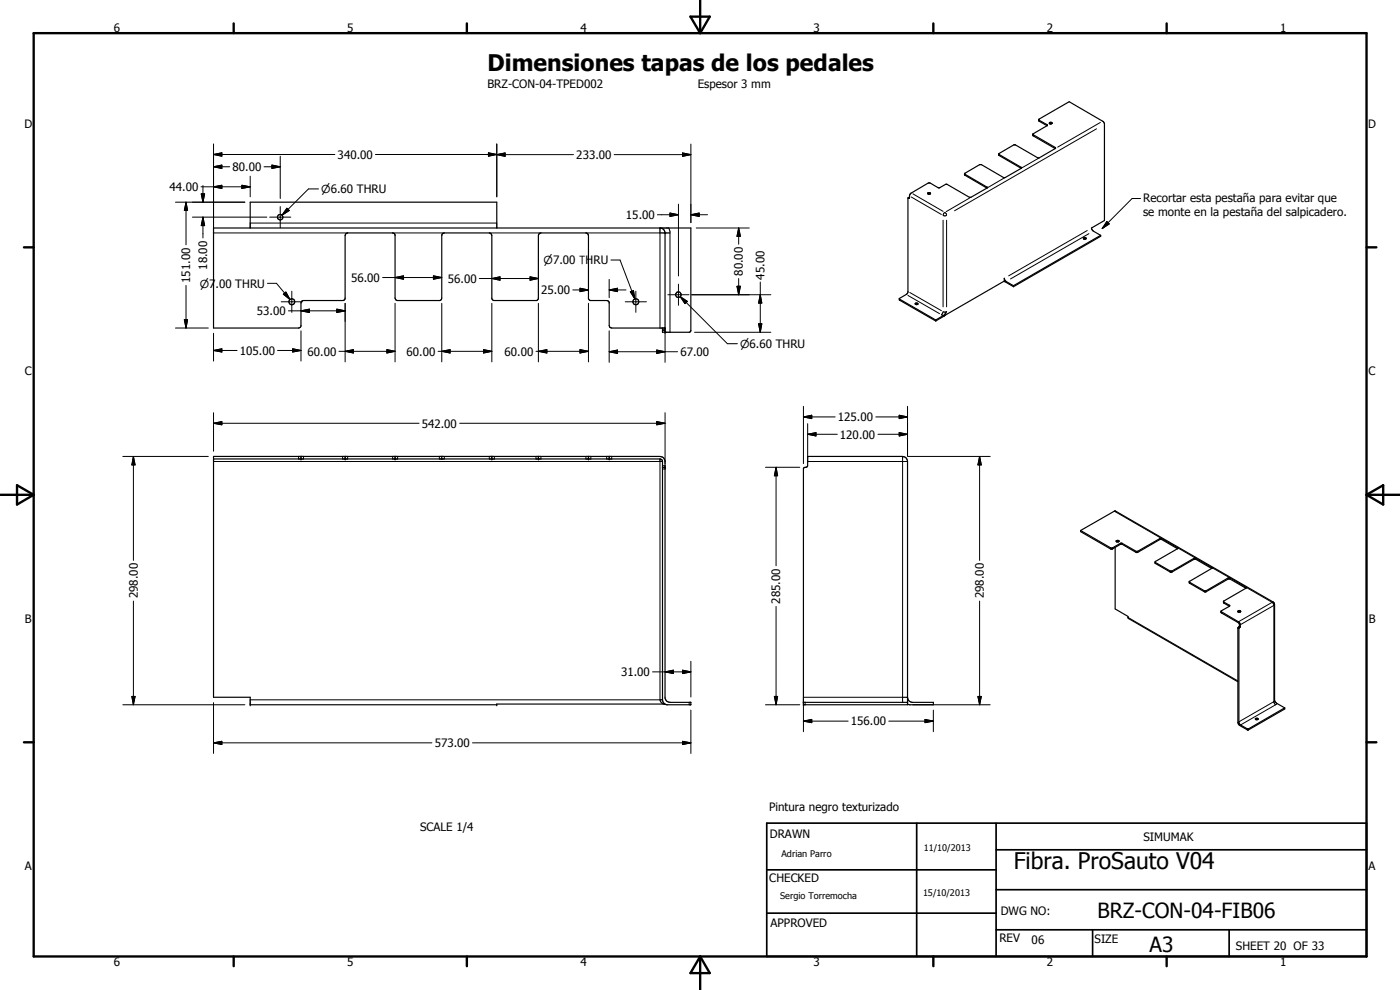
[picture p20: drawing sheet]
<svg xmlns="http://www.w3.org/2000/svg" width="420mm" height="297mm" viewBox="0 0 420 297" stroke-linecap="round" stroke-linejoin="round" font-family="sans-serif">
<defs><g id="words">
<g font-size="6.9">
<text x="146.3" y="21.3">Dimensiones tapas de los pedales</text>
<text x="304.2" y="260.7">Fibra. ProSauto V04</text>
</g>
<g font-size="6.3">
<text x="329.4" y="275.4">BRZ-CON-04-FIB06</text>
<text x="345" y="285.6">A3</text>
</g>
<g font-size="3.5">
<text x="34.2" y="9.6">6</text>
<text x="104.2" y="9.6">5</text>
<text x="174.2" y="9.6">4</text>
<text x="244.2" y="9.6">3</text>
<text x="314.2" y="9.6">2</text>
<text x="384.2" y="9.6">1</text>
<text x="146.3" y="26.4">BRZ-CON-04-TPED002</text>
<text x="209.4" y="26.3">Espesor 3 mm</text>
<text x="7.3" y="38.4">D</text>
<text x="410.6" y="38.4">D</text>
<text x="101.3" y="47.6">340.00</text>
<text x="173" y="47.7">233.00</text>
<text x="69.8" y="51.4">80.00</text>
<text x="50.9" y="57.4">44.00</text>
<text x="187.9" y="65.7">15.00</text>
<text x="343.1" y="60.7">Recortar esta pestaña para evitar que</text>
<text x="343.1" y="64.8">se monte en la pestaña del salpicadero.</text>
<text x="62.2" y="80.9" transform="rotate(-90 62.2 80.9)">18.00</text>
<text x="223" y="82.8" transform="rotate(-90 223 82.8)">80.00</text>
<text x="229.4" y="83.9" transform="rotate(-90 229.4 83.9)">45.00</text>
<text x="57.1" y="84.9" transform="rotate(-90 57.1 84.9)">151.00</text>
<text x="105.4" y="84.6">56.00</text>
<text x="134.4" y="84.9">56.00</text>
<text x="162.4" y="88.3">25.00</text>
<text x="77.1" y="94.6">53.00</text>
<text x="72" y="106.4">105.00</text>
<text x="92.3" y="106.7">60.00</text>
<text x="122" y="106.7">60.00</text>
<text x="151.4" y="106.7">60.00</text>
<text x="204.2" y="106.8">67.00</text>
<text x="7.4" y="112.6">C</text>
<text x="410.7" y="112.6">C</text>
<text x="126.6" y="128.3">542.00</text>
<text x="251.4" y="126.4">125.00</text>
<text x="252.1" y="131.6">120.00</text>
<text x="41.3" y="179.5" transform="rotate(-90 41.3 179.5)">298.00</text>
<text x="295.3" y="179.5" transform="rotate(-90 295.3 179.5)">298.00</text>
<text x="234.2" y="181.1" transform="rotate(-90 234.2 181.1)">285.00</text>
<text x="7.4" y="186.9">B</text>
<text x="410.8" y="186.9">B</text>
<text x="186.4" y="202.9">31.00</text>
<text x="255.3" y="217.6">156.00</text>
<text x="130.5" y="224.2">573.00</text>
<text x="230.8" y="243.5">Pintura negro texturizado</text>
<text x="126.1" y="249.3">SCALE 1/4</text>
<text x="231" y="251.5">DRAWN</text>
<text x="343.1" y="252.3">SIMUMAK</text>
<text x="7.4" y="261.1">A</text>
<text x="410.7" y="261.1">A</text>
<text x="230.9" y="264.6">CHECKED</text>
<text x="300.3" y="274.5">DWG NO:</text>
<text x="231.3" y="278.3">APPROVED</text>
<text x="299.9" y="282.6">REV</text>
<text x="309.6" y="283.3">06</text>
<text x="328.5" y="283.1">SIZE</text>
<text x="370.9" y="285.1">SHEET 20 OF 33</text>
<text x="34.2" y="289.9">6</text>
<text x="104.2" y="289.9">5</text>
<text x="174.2" y="289.9">4</text>
<text x="244.2" y="289.9">3</text>
<text x="314.2" y="289.9">2</text>
<text x="384.2" y="289.9">1</text>
</g>
<g font-size="3.3">
<text x="96.4" y="58">n6.60 THRU</text>
<text x="163.1" y="79.3">n7.00 THRU</text>
<text x="59.9" y="86.3">n7.00 THRU</text>
<text x="222.1" y="104.4">n6.60 THRU</text>
</g>
<g font-size="2.7">
<text x="234.5" y="257.1">Adrian Parro</text>
<text x="277.2" y="255.3">11/10/2013</text>
<text x="234.1" y="269.7">Sergio Torremocha</text>
<text x="277" y="268.7">15/10/2013</text>
</g>
</g></defs>
<g fill="none" stroke="#000" stroke-width=".35">
<path d="M311.7 35.9l9.2-5.4 10.2 5.9 .3 .6 .1 29.2-3.9 2.2 .5 .9 2.2 1.3M311.7 35.9l2.5 1.5v.3M311.7 35.9l.2 .5 2.3 1.3M314.2 37.7l-4.2 2.6M314.9 37l.6-.3 .2 .4M314.9 37l.4 .2 .4-.1M314.9 37h.1M315 37.1h.7M272.6 59.4l-.1 28.2-.4 .7-2.2 1.2v.5l10.9 6.3M273 59.2l-.4 .2M278.4 57.9l.6-.1 .3 .3-.5 .2zM278.5 58.2h.7"/>
<path d="M289.5 52.1l6.8 4.1-.1 .2M289.5 52.1l.1 .5 6.6 3.8M296.2 56.4l-5.2 2.8-6.7-3.9h-.6l-1.9 1.1-2.9-1.5-5.6 3.1-.3 .6v.8h-.4M299.7 46.2l6.8 4v.3M299.7 46.2l.1 .4 6.7 3.9M306.5 50.5l-5.1 2.8-7.2-3.9-4.7 2.7M310 40.3l6.7 3.9v.4M310 40.3l.1 .5 6.6 3.8M316.7 44.6l-5 2.8-7.2-4-4.8 2.8M75.1 68.4v-7.7h74v7.7M198.1 68.4a1.52 1.52 0 0 1 1.5 1.5v29.8M325.2 71.4l.5-.1 .3 .2-.7 .3z"/>
<path d="M325.2 71.7h.7M330.3 70.6v.3l-26.1 15.1M330.3 70.6l-26.1 15.1M198.8 98.4v1.3h8l.5-.5v-30.8h-143.2v30h25.5l.5-.2 .2-.4v-6.9l.4-.6 12.5-.2 .4-.5v-18.9l.2-.6 .5-.2h13.5l.6 .2 .2 .4v18.9l.6 .8h12.8l.5-.4 .1-19.1 .1-.4 .4-.4h13.7l.7 .4 .1 19.3 .6 .6h12.8l.5-.4 .1-19.1 .4-.7 14.1-.1 .5 .8v18.9l.6 .6h4.9l.6 .4 .1 7.1 .2 .5 .6 .2h16M269.9 89.7l10.9 6.3M274.8 91.3h.6M274.8 91.3l-.2-.2 .3-.2 .5 .1v.3M280.8 96v.3M284.1 93.5l-.6 .9-2.7 1.6M301.4 84.3l2.8 1.7M301.4 84.3v-.8l.6 1 2.2 1.2M301.4 84.3l-20.6 12"/>
<path d="M304.2 85.7v.3M64.1 137.7l134.3 .1 .4 .5v71.7l.3 .8 1 .7h7.2v-.8h-6.5l-.6-.2-.6-1v-71a1.52 1.52 0 0 0-1.5-1.6h-134v72.3h11v2.3h74v-.3l50.7 .2M90.3 136.9v.8M103.6 136.9v.8M118.6 136.9v.8M132.6 136.9v.8M147.6 136.9v.8M161.6 136.9v.8M176.6 136.9v.8M182.8 136.9v.8M242.4 136.9h28.5a1.52 1.52 0 0 1 1.5 1.6v73h-31.3v-70.9l1.2-.7zM198.8 140.2h.8"/>
<path d="M324.3 159.2l10.4-5.9 47.5 27.4 .3 .7v28.8l.6 .8 2.5 1.4M324.3 159.2l9.1 5.3 3.1-1.6 4.8 2.6 6.8-3.9 .4-.1 4.9 2.8v.3M324.3 159.2v.3l9.1 5.3 .5-.1 2.6-1.5 4.8 2.6 6.9-4 .4 .1 4.8 2.7M334.7 164.3v18.4l3.8 2.3 .1 .5 32.9 19.1M335 162.3a.47 .47 0 0 1 .5-.2 .47 .47 0 0 1 .3 .4l-.6 .1zM335.1 162.5h.6M346.7 168.7l4.5 2.6 .4 .1 7.2-4 4.8 2.9v.3M346.7 168.7v.3l4.6 2.7 7.2-3.9h.4l4.7 2.8M353.4 164.6l-6.7 4.1M356.9 174.5l.1 .5 4.7 2.6 7.2-3.9 5 2.8M356.9 174.5l4.8 2.8 7.2-3.9 5 2.8v.3M363.6 170.6l-6.7 3.9"/>
<path d="M373.9 176.5l-6.7 3.9 .1 .5 1.7 1M366.5 183.5l5.2 3.1a1.1 1.1 0 0 1 .3 1.7l-.2 .3 .1 28.5 2.7 1.6 11-6.3M367.2 180.6l1.8 1v.3M369 181.9l-2.4 1.4-.1 .5 5.2 3.1 .3 .4v.5l-.5 .7v28.2l.2 .6 2.9 1.7 11-6.3v-.3M371.5 183.6l.3-.4 .5 .1v.3M371.5 183.6h.8M241.1 210.7h31.3M272.4 209.2a1.52 1.52 0 0 0 1.5 1.5h6.2v.8h-7.2l-.5-.3M376.8 215.9h.7M376.9 215.9l-.1-.3 .2-.1 .5 .1-.1 .3M376.9 215.9h.5"/>
<circle cx="84.1" cy="65.2" r=".82"/>
<circle cx="87.6" cy="90.6" r=".88"/>
<circle cx="190.8" cy="90.5" r=".88"/>
<circle cx="203.6" cy="88.4" r=".82"/>
</g>
<g fill="none" stroke="#000" stroke-width=".3">
<path d="M311.9 36.1v.2M314.2 37.5v.2M329.1 38.7l-42.6 24.5M330.2 36.7l-12.8 7.5M60.3 56h14.8M60.4 58.2h1l-.5 2.5zM60.9 55.7v5M64.1 50l2.5-.5v1zM64.1 46.4l2.5-.6v1.1zM64.1 56l2.5-.4v1zM64.1 43.2v25.1M64.1 46.4h36.4"/>
<path d="M64.1 50h4.8M72.6 55.6l2.5 .4-2.5 .6zM75.1 52.9v6.2M79.2 50h4.9M81.6 49.5l2.5 .5-2.5 .5zM84.1 46.9v12.7M95.6 56.7h-3l-7.9 7.9M112.7 46.4h59.4M146.6 45.8l2.5 .6-2.5 .5zM146.6 45.8l5 1.1v-1l-5 1zM149.1 46.4l2.5-.5v1zM149.1 43.2v15.9"/>
<path d="M184.3 46.4h23M204.8 45.9l2.5 .5-2.5 .5zM207.3 43.2v23.6M273 59.3l-.2 .1M273 59.2l-.3 .2M273.5 59.1l9 5.2M274 58.2l9 5.2M289.6 52.3v.3M291 59.4l-7 4.1M296.2 56.1v.3M299.8 46.4v.3M301.4 53.4l-4.9 2.9"/>
<path d="M306.5 50.2v.3M310.1 40.4v.3M311.6 47.5l-4.9 2.8M316.7 44.3v.3M342.3 59.6h-2.5l-9 9M52.7 60.7h20.8M55.8 60.7l.5 2.5h-1zM55.8 60.7v12.7M57.7 65.2h22.4M60.9 65.2l.5 2.5h-1zM60.9 65.2v6.2M64.1 69.9h40.2"/>
<path d="M75.1 66.9h74M80.9 65.2h6.4M84.1 62v6.3M86.1 62.5l.7 .7-2.1 1.4zM117.8 69.9h15.5M146.8 69.9h15.5M175.8 69.9h25.3M183.3 78h2.8l4.4 11.7M197.3 64.4h6.3M198.1 68.4v30M199.6 69.9h.1M200.7 68.4l.4 1.1v30.2"/>
<path d="M201.1 63.9l2.5 .5-2.5 .5zM203.6 61.3v21.5M207.3 64.4l2.5-.5v1zM207.3 64.4h5M208.9 68.4h16M221.7 68.4l.5 2.5h-1zM221.7 68.4v4.9M283 66.1v26M283.1 64.6h.9M283.5 63.8l-.5 .8M283.6 63.8l.5 .8M284.1 66.1v26"/>
<path d="M326.3 69.2l-23.6 13.6M326.8 70.1l-23.5 13.6M332.2 66.5l.7 .7-2.1 1.4zM52.7 98.4h9.8M55.3 95.9h1l-.5 2.5zM55.8 85.6v12.8M64.1 100v8.3M80.3 85h2.7l4 4.9M84.4 90.6h6.4M85 88.3l.8-.7 1.2 2.3zM86.6 93.3h17M87.6 87.4v6.3"/>
<path d="M90.3 93.3l2.6-.5v1zM90.3 99.3v9M101.1 92.8l2.5 .5-2.5 .5zM103.6 91v17.6M114.8 83.3h17.8M118.6 83.3l2.5-.5v1zM118.6 91v17.6M130.1 82.8l2.5 .5-2.5 .5zM132.6 91v17.6M143.8 83.6h17.8M147.6 83.6l2.5-.5v1zM147.6 91v17.6"/>
<path d="M159.1 83.1l2.5 .5-2.5 .5zM161.6 91v17.6M171.9 87h4.7M174.1 86.5l2.5 .5-2.5 .5zM176.6 91v17.6M182.8 87l2.5-.5v1zM182.8 87h5.1M182.8 83.8v5.5M182.8 99.3v9.4M187.7 90.6h6.3M189.2 87.5l.9-.3 .4 2.5zM190.8 87.4v6.3"/>
<path d="M198.8 98.9h.8M198.8 99.2h.8M199.6 100v8.7M200.4 88.4h6.4M203.6 85.3v6.3M204.2 89l2.1 1.4-.7 .7zM204.2 89l14.1 14.1h3M207.6 88.4h23.7M208.4 99.7h22.9M221.2 85.9h1l-.5 2.5zM221.7 83.6v4.8M227.7 97.2h.9l-.4 2.5z"/>
<path d="M228.2 88.4l.4 2.5h-.9zM228.2 84.6v15.1M269.9 89.7v.3M272.5 88.6l9.5 5.5M273 87.8l9.5 5.4M282.5 94.4l.7 .3M283 93.6l-.5 .8M283.1 93.5h.9M64.1 105.2l2.5-.6v1zM64.1 105.2h7.1M83.3 105.2h7M87.8 104.6l2.5 .6-2.5 .4z"/>
<path d="M101.7 105.4h16.9M103.6 105.4l2.5-.5v1zM116.1 104.9l2.5 .5-2.5 .5zM131.5 105.4h16.1M132.6 105.4l2.5-.5v1zM145.1 104.9l2.5 .5-2.5 .5zM160.9 105.4h15.7M161.6 105.4l2.5-.5v1zM174.1 104.9l2.5 .5-2.5 .5zM182.8 105.5l2.5-.5v1zM182.8 105.5h20.6M197.1 105l2.5 .5-2.5 .5z"/>
<path d="M36.9 136.9h25.6M40 136.9l.5 2.6h-.9zM40 136.9v31.2M64.1 127l2.5-.5v1zM64.1 138.5h134.7M64.1 123.8v11.6M64.1 127h61.7M89.6 136.9v.8M91.1 136.9v.8M102.8 136.9v.8M104.3 136.9v.8M117.8 136.9v.8"/>
<path d="M119.3 136.9v.8M131.9 136.9v.8M133.3 136.9v.8M138 127h61.6M146.8 136.9v.8M148.4 136.9v.8M160.9 136.9v.8M162.3 136.9v.8M175.8 136.9v.8M177.3 136.9v.8M182.1 136.9v.8M183.6 136.9v.8"/>
<path d="M197.1 126.5l2.5 .5-2.5 .5zM198.1 137.7v72.3l.4 .8 .7 .4M198.8 138.5h.1M198.8 139.7h.8M199.6 123.8v15.3M241.1 125.1l2.5-.5v1zM241.1 125.1h9.5M241.1 121.9v17.2M242.4 130.3l2.5-.5v1zM242.4 138.5h30M242.4 130.3h8.9M242.4 127.1v9.8"/>
<path d="M262.8 125.1h9.6M263.5 130.3h8.9M269.9 129.8l2.5 .5-2.5 .5zM269.9 124.6l2.5 .5-2.5 .5zM270.9 136.9v73.8M272.4 121.9v15M272.5 136.9h24.7M294 136.9l.5 2.6h-1zM294 136.9v31.2M198.8 140.7h.8M229.7 140.2h10.3M232.9 140.2l.5 2.5h-1z"/>
<path d="M232.9 140.2v29.6M334.4 153.4l14.2 8.2v.3M333.3 164.4v.3M333.9 164.4v.3M336.2 163v.3M336.8 163v.3M340.9 165.4v.3M341.4 165.4v.3M346.8 168.8v.3M348.1 161.6v.3M351.2 171.3v.3M351.7 171.3v.3"/>
<path d="M353.4 164.6v-.3l5.5 3.2v.3M357 174.7v.3M358.3 167.5v.3M361.4 177.2v.3M362 177.2v.3M363.6 170.6v-.3l5.5 3.1v.3M368.6 173.4v.3M373.9 176.5v-.3l7.9 4.5M40 180.3v31.2M207.3 198.4v10.7M232.9 181.9v29.6M294 180.3v31.2"/>
<path d="M338.5 185.3l33 19M366.6 183.6v.3M367.3 180.6v.3M369 181.6v.3M371.5 188.5l.3 .1M371.7 188.2l.3 .1M371.8 188.1l.3 .2M372 187.8l.2 .2M381.8 180.7l.5 .8v29.2l.6 .8M381.8 180.7l-10.1 5.9M382.2 180.7h-.4M382.5 181.4l-10.3 6.1"/>
<path d="M36.9 211.5h36.6M39.6 209h.9l-.5 2.5zM64.1 210.8v15.3M75.1 210h123.7M195.8 201.6h11.5M198.8 210h.1M199.6 201.6l2.5-.5v1zM204.8 201.1l2.5 .5-2.5 .5zM206.8 210.7v.8M207.3 213.1v13M229.7 211.5h10.3M232.4 209h1l-.5 2.5z"/>
<path d="M241.1 216.4l2.5-.5v.9zM241.1 209.2h31.3M241.1 210.8v8.7M241.1 216.4h13.4M241.6 210.7v.8M266.7 216.4h13.4M274 211.5h23.2M277.6 215.9l2.5 .5-2.5 .4zM280.1 213.1v6.4M293.5 209h1l-.5 2.5zM374.3 218.7v.3M374.7 218.7v.3"/>
<path d="M382.5 210.2l-10.7 6.4M382.9 211.5l-10.6 6M383.2 211.1l-.3 .4M64.1 222.9l2.5-.5v1zM64.1 222.9h65.5M141.8 222.9h65.5M204.8 222.4l2.5 .5-2.5 .5z"/>
</g>
<g fill="#000">
<circle cx="198.8" cy="98.4" r=".18"/>
<circle cx="199.6" cy="98.4" r=".18"/>
<circle cx="199.6" cy="99.7" r=".18"/>
<circle cx="90.3" cy="137.7" r=".18"/>
<circle cx="90.3" cy="136.9" r=".18"/>
<circle cx="103.6" cy="136.9" r=".18"/>
<circle cx="103.6" cy="137.7" r=".18"/>
<circle cx="118.6" cy="137.7" r=".18"/>
<circle cx="118.6" cy="136.9" r=".18"/>
<circle cx="147.6" cy="136.9" r=".18"/>
<circle cx="147.6" cy="137.7" r=".18"/>
<circle cx="161.6" cy="137.7" r=".18"/>
<circle cx="161.6" cy="136.9" r=".18"/>
<circle cx="176.6" cy="136.9" r=".18"/>
<circle cx="176.6" cy="137.7" r=".18"/>
<circle cx="182.8" cy="136.9" r=".18"/>
<circle cx="182.8" cy="137.7" r=".18"/>
<circle cx="198.8" cy="140.2" r=".18"/>
<circle cx="199.6" cy="140.2" r=".18"/>
<circle cx="75.1" cy="211.5" r=".18"/>
<circle cx="149.1" cy="211.5" r=".18"/>
<circle cx="241.1" cy="210.7" r=".18"/>
<circle cx="241.1" cy="211.5" r=".18"/>
<circle cx="272.4" cy="210.7" r=".18"/>
<circle cx="382.6" cy="210.3" r=".18"/>
</g>
<g fill="none" stroke="#000" stroke-width=".71">
<path d="M10.1 9.9h400v277.1h-400zM70.1 7v2.9M140.1 7v2.9M207.2 5h5.8l-2.9 4.9zM210.1 0v9.9M280.1 7v2.9M350.1 7v2.9M7.2 74.2h2.9M410.1 74.2h3M.1 148.5h10M5.1 145.6l5 2.9-5 2.9zM410.1 148.5h10"/>
<path d="M410.1 148.5l5-2.9v5.8zM7.2 222.7h2.9M410.1 222.7h3M70.1 287v2.9M140.1 287v2.9M210.1 287v10M210.1 287l2.9 5h-5.8zM280.1 287v2.9M350.1 287v2.9"/>
</g>
<path d="M230.1 247h180v40h-180zM275.1 247v40M298.9 255h111.2M298.9 247v40M230.1 274h68.8M230.1 261h68.8M298.9 279h111.2M298.9 267h111.2M327.9 279v8M368.9 279v8" fill="none" stroke="#000" stroke-width=".51"/>
<g fill="#000">
<path d="M60.4 58.2h1l-.5 2.5zM64.1 50l2.5-.5v1zM64.1 46.4l2.5-.6v1.1zM64.1 56l2.5-.4v1zM72.6 55.6l2.5 .4-2.5 .6zM81.6 49.5l2.5 .5-2.5 .5zM146.6 45.8l2.5 .6-2.5 .5zM149.1 46.4l2.5-.5v1zM204.8 45.9l2.5 .5-2.5 .5zM55.8 60.7l.5 2.5h-1zM60.9 65.2l.5 2.5h-1zM86.1 62.5l.7 .7-2.1 1.4z"/>
<path d="M201.1 63.9l2.5 .5-2.5 .5zM207.3 64.4l2.5-.5v1zM221.7 68.4l.5 2.5h-1zM332.2 66.5l.7 .7-2.1 1.4zM55.3 95.9h1l-.5 2.5zM85 88.3l.8-.7 1.2 2.3zM90.3 93.3l2.6-.5v1zM101.1 92.8l2.5 .5-2.5 .5zM118.6 83.3l2.5-.5v1zM130.1 82.8l2.5 .5-2.5 .5zM147.6 83.6l2.5-.5v1zM159.1 83.1l2.5 .5-2.5 .5z"/>
<path d="M174.1 86.5l2.5 .5-2.5 .5zM182.8 87l2.5-.5v1zM189.2 87.5l.9-.3 .4 2.5zM204.2 89l2.1 1.4-.7 .7zM221.2 85.9h1l-.5 2.5zM227.7 97.2h.9l-.4 2.5zM228.2 88.4l.4 2.5h-.9zM64.1 105.2l2.5-.6v1zM87.8 104.6l2.5 .6-2.5 .4zM103.6 105.4l2.5-.5v1zM116.1 104.9l2.5 .5-2.5 .5zM132.6 105.4l2.5-.5v1z"/>
<path d="M145.1 104.9l2.5 .5-2.5 .5zM161.6 105.4l2.5-.5v1zM174.1 104.9l2.5 .5-2.5 .5zM182.8 105.5l2.5-.5v1zM197.1 105l2.5 .5-2.5 .5zM40 136.9l.5 2.6h-.9zM64.1 127l2.5-.5v1zM197.1 126.5l2.5 .5-2.5 .5zM241.1 125.1l2.5-.5v1zM242.4 130.3l2.5-.5v1zM269.9 129.8l2.5 .5-2.5 .5zM269.9 124.6l2.5 .5-2.5 .5z"/>
<path d="M294 136.9l.5 2.6h-1zM232.9 140.2l.5 2.5h-1zM39.6 209h.9l-.5 2.5zM199.6 201.6l2.5-.5v1zM204.8 201.1l2.5 .5-2.5 .5zM232.4 209h1l-.5 2.5zM241.1 216.4l2.5-.5v.9zM277.6 215.9l2.5 .5-2.5 .4zM293.5 209h1l-.5 2.5zM64.1 222.9l2.5-.5v1zM204.8 222.4l2.5 .5-2.5 .5z"/>
</g>
<use href="#words"/>
</svg>
